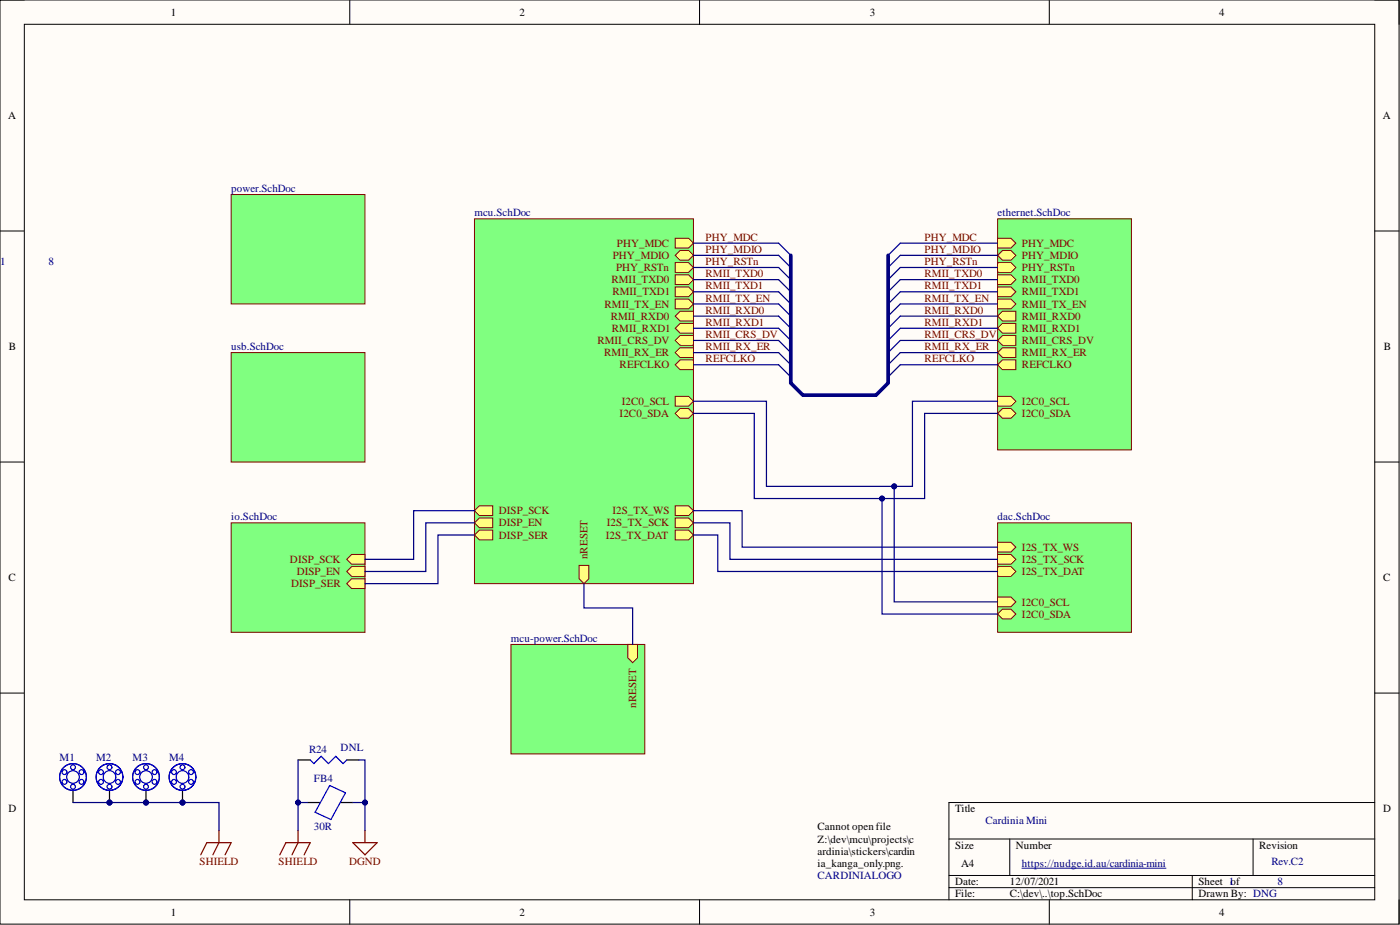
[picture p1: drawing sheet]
<svg xmlns="http://www.w3.org/2000/svg" width="292mm" height="193mm" viewBox="0 0 292 193" stroke-linecap="round" stroke-linejoin="round" font-family="sans-serif">
<defs><g id="words">
<g font-size="2.3">
<text x="35.6" y="3.3">1</text>
<text x="108.4" y="3.3">2</text>
<text x="181.5" y="3.3">3</text>
<text x="254.3" y="3.3">4</text>
<text x="1.7" y="24.9">A</text>
<text x="288.5" y="24.9">A</text>
<text x="1.9" y="73.1">B</text>
<text x="288.7" y="73.1">B</text>
<text x="1.8" y="121.3">C</text>
<text x="288.6" y="121.3">C</text>
<text x="1.8" y="169.4">D</text>
<text x="170.6" y="173.3">Cannot open file</text>
<text x="199.3" y="169.4">Title</text>
<text x="288.6" y="169.4">D</text>
<text x="170.6" y="175.8">Z:\dev\mcu\projects\c</text>
<text x="170.6" y="178.3">ardinia\stickers\cardin</text>
<text x="199.3" y="177.1">Size</text>
<text x="212" y="177.1">Number</text>
<text x="262.7" y="177.1">Revision</text>
<text x="170.6" y="180.9">ia_kanga_only.png.</text>
<text x="170.6" y="183.4">File doINnot exist.</text>
<text x="199.3" y="184.7">Date:</text>
<text x="200.5" y="180.9">A4</text>
<text x="210.7" y="184.7">12/07/2021</text>
<text x="250" y="184.7">Sheet 1of</text>
<text x="35.6" y="191">1</text>
<text x="108.4" y="191">2</text>
<text x="181.5" y="191">3</text>
<text x="199.3" y="187.2">File:</text>
<text x="210.7" y="187.2">C:\dev\..\top.SchDoc</text>
<text x="250" y="187.2">Drawn By: DNG</text>
<text x="254.3" y="191">4</text>
</g>
<g font-size="2.3" fill="#000080">
<text x="48.2" y="40.1">power.SchDoc</text>
<text x="99" y="45.1">mcu.SchDoc</text>
<text x="208.1" y="45.1">ethernet.SchDoc</text>
<text x="0" y="55.3">1</text>
<text x="10.2" y="55.3">8</text>
<text x="48.2" y="73.1">usb.SchDoc</text>
<text x="48.2" y="108.6">io.SchDoc</text>
<text x="208.1" y="108.6">dac.SchDoc</text>
<text x="106.6" y="133.9">mcu-power.SchDoc</text>
<text x="12.4" y="158.8">M1</text>
<text x="20.1" y="158.8">M2</text>
<text x="27.7" y="158.8">M3</text>
<text x="35.3" y="158.8">M4</text>
<text x="64.5" y="157">R24</text>
<text x="71.1" y="156.8">DNL</text>
<text x="65.5" y="163.1">FB4</text>
<text x="65.5" y="173.3">30R</text>
<text x="205.6" y="172">Cardinia Mini</text>
<text x="170.6" y="183.4">CARDes IALOGO</text>
<text x="213.2" y="180.9">https://nudge.id.au/cardinia-mini</text>
<text x="265.3" y="180.4">Rev.C2</text>
<text x="266.5" y="184.7">8</text>
</g>
<g font-size="2.3" fill="#800000">
<text x="128.7" y="51.5">PHY_MDC</text>
<text x="147.2" y="52.8">PHY_MDIO</text>
<text x="147.2" y="50.2">PHY_MDC</text>
<text x="192.9" y="52.8">PHY_MDIO</text>
<text x="192.9" y="50.2">PHY_MDC</text>
<text x="213.2" y="51.5">PHY_MDC</text>
<text x="127.6" y="59.1">RMII_TXD0</text>
<text x="127.8" y="54">PHY_MDIO</text>
<text x="128.5" y="56.6">PHY_RSTn</text>
<text x="147.2" y="57.8">RMII_TXD0</text>
<text x="147.2" y="55.3">PHY_RSTn</text>
<text x="192.9" y="57.8">RMII_TXD0</text>
<text x="192.9" y="55.3">PHY_RSTn</text>
<text x="213.2" y="54">PHY_MDIO</text>
<text x="213.2" y="56.6">PHY_RSTn</text>
<text x="213.2" y="59.1">RMII_TXD0</text>
<text x="126.2" y="64.2">RMII_TX_EN</text>
<text x="127.8" y="61.6">RMII_TXD1</text>
<text x="147.2" y="65.4">RMII_RXD0</text>
<text x="147.2" y="62.9">RMII_TX_EN</text>
<text x="147.2" y="60.4">RMII_TXD1</text>
<text x="192.9" y="65.4">RMII_RXD0</text>
<text x="192.9" y="62.9">RMII_TX_EN</text>
<text x="192.9" y="60.4">RMII_TXD1</text>
<text x="213.2" y="61.6">RMII_TXD1</text>
<text x="213.2" y="64.2">RMII_TX_EN</text>
<text x="124.6" y="71.8">RMII_CRS_DV</text>
<text x="127.4" y="66.7">RMII_RXD0</text>
<text x="127.7" y="69.2">RMII_RXD1</text>
<text x="147.2" y="68">RMII_RXD1</text>
<text x="147.2" y="70.5">RMII_CRS_DV</text>
<text x="192.9" y="68">RMII_RXD1</text>
<text x="192.9" y="70.5">RMII_CRS_DV</text>
<text x="213.2" y="71.8">RMII_CRS_DV</text>
<text x="213.2" y="66.7">RMII_RXD0</text>
<text x="213.2" y="69.2">RMII_RXD1</text>
<text x="126.1" y="74.3">RMII_RX_ER</text>
<text x="129.3" y="76.9">REFCLKO</text>
<text x="147.2" y="73.1">RMII_RX_ER</text>
<text x="147.2" y="75.6">REFCLKO</text>
<text x="192.9" y="73.1">RMII_RX_ER</text>
<text x="192.9" y="75.6">REFCLKO</text>
<text x="213.2" y="76.9">REFCLKO</text>
<text x="213.2" y="74.3">RMII_RX_ER</text>
<text x="129.3" y="87">I2C0_SDA</text>
<text x="129.7" y="84.5">I2C0_SCL</text>
<text x="213.2" y="84.5">I2C0_SCL</text>
<text x="213.2" y="87">I2C0_SDA</text>
<text x="104.1" y="107.3">DISP_SCK</text>
<text x="127.8" y="107.3">I2S_TX_WS</text>
<text x="104.1" y="109.8">DISP_EN</text>
<text x="104.1" y="112.4">DISP_SER</text>
<text x="126.4" y="112.4">I2S_TX_DAT</text>
<text x="126.6" y="109.8">I2S_TX_SCK</text>
<text x="60.5" y="117.4">DISP_SCK</text>
<text x="61.9" y="120">DISP_EN</text>
<text x="122.6" y="116.7" transform="rotate(-90 122.6 116.7)">nRESET</text>
<text x="213.2" y="117.4">I2S_TX_SCK</text>
<text x="213.2" y="120">I2S_TX_DAT</text>
<text x="213.2" y="114.9">I2S_TX_WS</text>
<text x="60.8" y="122.5">DISP_SER</text>
<text x="213.2" y="128.9">I2C0_SDA</text>
<text x="213.2" y="126.3">I2C0_SCL</text>
<text x="132.8" y="147.6" transform="rotate(-90 132.8 147.6)">nRESET</text>
<text x="41.6" y="180.4">SHIELD</text>
<text x="58.1" y="180.4">SHIELD</text>
<text x="72.9" y="180.4">DGND</text>
</g>
</g></defs>
<path d="M0 0h291.9v192.8h-291.9z" fill-rule="evenodd" fill="#fffcf8"/>
<path d="M0 0h291.9v192.8h-291.9z" fill="none" stroke="#000" stroke-width=".21"/>
<path d="M5.1 5.1h281.7v182.6h-281.7z" fill-rule="evenodd" fill="#fffcf8"/>
<g fill="none" stroke="#000" stroke-width=".21">
<path d="M0 0h5.1M73 0v5.1M146 0v5.1M218.9 0v5.1M286.8 0h5.1v5.1M5.1 5.1h281.7v182.6h-281.7zM0 48.2h5.1M286.8 48.2h5.1M0 96.4h5.1M286.8 96.4h5.1M0 144.6h5.1M286.8 144.6h5.1"/>
<path d="M198 175h88.8M210.7 175v7.6M261.4 175v7.6M286.8 167.4h-88.8v20.3M73 187.7v5.1M146 187.7v5.1M198 182.6h88.8M198 185.2h88.8M218.9 187.7v5.1M248.8 182.6v5.1M291.9 187.7v5.1"/>
</g>
<path d="M99 45.7h45.7v76.1h-45.7z" fill-rule="evenodd" fill="#80ff80"/>
<path d="M99 45.7h45.7v76.1h-45.7z" fill="none" stroke="#800000" stroke-width=".21"/>
<path d="M140.9 57.3h2.8l1 1-1 1.1h-2.8z" fill-rule="evenodd" fill="#ffff80"/>
<path d="M140.9 57.3h2.8l1 1-1 1.1h-2.8z" fill="none" stroke="#800000" stroke-width=".21"/>
<path d="M140.9 49.7h2.8l1 1-1 1h-2.8z" fill-rule="evenodd" fill="#ffff80"/>
<path d="M140.9 49.7h2.8l1 1-1 1h-2.8z" fill="none" stroke="#800000" stroke-width=".21"/>
<path d="M140.9 53.3l1-1h1.8l1 1-1 1h-1.8z" fill-rule="evenodd" fill="#ffff80"/>
<path d="M140.9 53.3l1-1h1.8l1 1-1 1h-1.8z" fill="none" stroke="#800000" stroke-width=".21"/>
<path d="M140.9 54.8h2.8l1 1-1 1h-2.8z" fill-rule="evenodd" fill="#ffff80"/>
<path d="M140.9 54.8h2.8l1 1-1 1h-2.8z" fill="none" stroke="#800000" stroke-width=".21"/>
<path d="M140.9 73.6l1-1.1h2.8v2.1h-2.8z" fill-rule="evenodd" fill="#ffff80"/>
<path d="M140.9 73.6l1-1.1h2.8v2.1h-2.8z" fill="none" stroke="#800000" stroke-width=".21"/>
<path d="M140.9 65.9l1-1h2.8v2.1h-2.8z" fill-rule="evenodd" fill="#ffff80"/>
<path d="M140.9 65.9l1-1h2.8v2.1h-2.8z" fill="none" stroke="#800000" stroke-width=".21"/>
<path d="M140.9 68.5l1-1h2.8v2h-2.8z" fill-rule="evenodd" fill="#ffff80"/>
<path d="M140.9 68.5l1-1h2.8v2h-2.8z" fill="none" stroke="#800000" stroke-width=".21"/>
<path d="M140.9 59.9h2.8l1 1-1 1h-2.8z" fill-rule="evenodd" fill="#ffff80"/>
<path d="M140.9 59.9h2.8l1 1-1 1h-2.8z" fill="none" stroke="#800000" stroke-width=".21"/>
<path d="M140.9 71l1-1h2.8v2h-2.8z" fill-rule="evenodd" fill="#ffff80"/>
<path d="M140.9 71l1-1h2.8v2h-2.8z" fill="none" stroke="#800000" stroke-width=".21"/>
<path d="M140.9 76.1l1-1h2.8v2h-2.8z" fill-rule="evenodd" fill="#ffff80"/>
<path d="M140.9 76.1l1-1h2.8v2h-2.8z" fill="none" stroke="#800000" stroke-width=".21"/>
<path d="M140.9 62.4h2.8l1 1-1 1h-2.8z" fill-rule="evenodd" fill="#ffff80"/>
<path d="M140.9 62.4h2.8l1 1-1 1h-2.8z" fill="none" stroke="#800000" stroke-width=".21"/>
<path d="M140.9 82.7h2.8l1 1-1 1h-2.8z" fill-rule="evenodd" fill="#ffff80"/>
<path d="M140.9 82.7h2.8l1 1-1 1h-2.8z" fill="none" stroke="#800000" stroke-width=".21"/>
<path d="M140.9 86.2l1-1h1.8l1 1-1 1.1h-1.8z" fill-rule="evenodd" fill="#ffff80"/>
<path d="M140.9 86.2l1-1h1.8l1 1-1 1.1h-1.8z" fill="none" stroke="#800000" stroke-width=".21"/>
<path d="M140.9 105.5h2.8l1 1-1 1.1h-2.8z" fill-rule="evenodd" fill="#ffff80"/>
<path d="M140.9 105.5h2.8l1 1-1 1.1h-2.8z" fill="none" stroke="#800000" stroke-width=".21"/>
<path d="M140.9 108.1h2.8l1 1-1 1h-2.8z" fill-rule="evenodd" fill="#ffff80"/>
<path d="M140.9 108.1h2.8l1 1-1 1h-2.8z" fill="none" stroke="#800000" stroke-width=".21"/>
<path d="M140.9 110.6h2.8l1 1-1 1h-2.8z" fill-rule="evenodd" fill="#ffff80"/>
<path d="M140.9 110.6h2.8l1 1-1 1h-2.8z" fill="none" stroke="#800000" stroke-width=".21"/>
<path d="M99 109.1l1-1h2.8v2h-2.8z" fill-rule="evenodd" fill="#ffff80"/>
<path d="M99 109.1l1-1h2.8v2h-2.8z" fill="none" stroke="#800000" stroke-width=".21"/>
<path d="M99 111.6l1-1h2.8v2h-2.8z" fill-rule="evenodd" fill="#ffff80"/>
<path d="M99 111.6l1-1h2.8v2h-2.8z" fill="none" stroke="#800000" stroke-width=".21"/>
<path d="M99 106.5l1-1h2.8v2.1h-2.8z" fill-rule="evenodd" fill="#ffff80"/>
<path d="M99 106.5l1-1h2.8v2.1h-2.8z" fill="none" stroke="#800000" stroke-width=".21"/>
<path d="M120.8 118h2.1v2.7l-1.1 1.1-1-1.1z" fill-rule="evenodd" fill="#ffff80"/>
<path d="M120.8 118h2.1v2.7l-1.1 1.1-1-1.1z" fill="none" stroke="#800000" stroke-width=".21"/>
<path d="M208.1 45.7h28v48.2h-28z" fill-rule="evenodd" fill="#80ff80"/>
<path d="M208.1 45.7h28v48.2h-28z" fill="none" stroke="#800000" stroke-width=".21"/>
<path d="M208.1 59.9h2.8l1.1 1-1.1 1h-2.8z" fill-rule="evenodd" fill="#ffff80"/>
<path d="M208.1 59.9h2.8l1.1 1-1.1 1h-2.8z" fill="none" stroke="#800000" stroke-width=".21"/>
<path d="M208.1 76.1l1.1-1h2.8v2h-2.8z" fill-rule="evenodd" fill="#ffff80"/>
<path d="M208.1 76.1l1.1-1h2.8v2h-2.8z" fill="none" stroke="#800000" stroke-width=".21"/>
<path d="M208.1 53.3l1.1-1h1.7l1.1 1-1.1 1h-1.7z" fill-rule="evenodd" fill="#ffff80"/>
<path d="M208.1 53.3l1.1-1h1.7l1.1 1-1.1 1h-1.7z" fill="none" stroke="#800000" stroke-width=".21"/>
<path d="M208.1 73.6l1.1-1.1h2.8v2.1h-2.8z" fill-rule="evenodd" fill="#ffff80"/>
<path d="M208.1 73.6l1.1-1.1h2.8v2.1h-2.8z" fill="none" stroke="#800000" stroke-width=".21"/>
<path d="M208.1 54.8h2.8l1.1 1-1.1 1h-2.8z" fill-rule="evenodd" fill="#ffff80"/>
<path d="M208.1 54.8h2.8l1.1 1-1.1 1h-2.8z" fill="none" stroke="#800000" stroke-width=".21"/>
<path d="M208.1 62.4h2.8l1.1 1-1.1 1h-2.8z" fill-rule="evenodd" fill="#ffff80"/>
<path d="M208.1 62.4h2.8l1.1 1-1.1 1h-2.8z" fill="none" stroke="#800000" stroke-width=".21"/>
<path d="M208.1 71l1.1-1h2.8v2h-2.8z" fill-rule="evenodd" fill="#ffff80"/>
<path d="M208.1 71l1.1-1h2.8v2h-2.8z" fill="none" stroke="#800000" stroke-width=".21"/>
<path d="M208.1 49.7h2.8l1.1 1-1.1 1h-2.8z" fill-rule="evenodd" fill="#ffff80"/>
<path d="M208.1 49.7h2.8l1.1 1-1.1 1h-2.8z" fill="none" stroke="#800000" stroke-width=".21"/>
<path d="M208.1 65.9l1.1-1h2.8v2.1h-2.8z" fill-rule="evenodd" fill="#ffff80"/>
<path d="M208.1 65.9l1.1-1h2.8v2.1h-2.8z" fill="none" stroke="#800000" stroke-width=".21"/>
<path d="M208.1 57.3h2.8l1.1 1-1.1 1.1h-2.8z" fill-rule="evenodd" fill="#ffff80"/>
<path d="M208.1 57.3h2.8l1.1 1-1.1 1.1h-2.8z" fill="none" stroke="#800000" stroke-width=".21"/>
<path d="M208.1 68.5l1.1-1h2.8v2h-2.8z" fill-rule="evenodd" fill="#ffff80"/>
<path d="M208.1 68.5l1.1-1h2.8v2h-2.8z" fill="none" stroke="#800000" stroke-width=".21"/>
<path d="M208.1 82.7h2.8l1.1 1-1.1 1h-2.8z" fill-rule="evenodd" fill="#ffff80"/>
<path d="M208.1 82.7h2.8l1.1 1-1.1 1h-2.8z" fill="none" stroke="#800000" stroke-width=".21"/>
<path d="M208.1 86.2l1.1-1h1.7l1.1 1-1.1 1.1h-1.7z" fill-rule="evenodd" fill="#ffff80"/>
<path d="M208.1 86.2l1.1-1h1.7l1.1 1-1.1 1.1h-1.7z" fill="none" stroke="#800000" stroke-width=".21"/>
<path d="M48.2 40.6h27.9v22.8h-27.9z" fill-rule="evenodd" fill="#80ff80"/>
<path d="M48.2 40.6h27.9v22.8h-27.9z" fill="none" stroke="#800000" stroke-width=".21"/>
<g fill="none" stroke="#000080" stroke-width=".25">
<path d="M162.5 50.7l2.5 2.6M162.5 53.3l2.5 2.5M162.5 55.8l2.5 2.5M162.5 58.3l2.5 2.6M187.8 50.7l-2.5 2.6M187.8 53.3l-2.5 2.5M187.8 55.8l-2.5 2.5M187.8 58.3l-2.5 2.6M162.5 60.9l2.5 2.5M162.5 63.4l2.5 2.5M162.5 65.9l2.5 2.6M162.5 68.5l2.5 2.5"/>
<path d="M162.5 71l2.5 2.6M162.5 73.6l2.5 2.5M162.5 76.1l2.5 2.5M187.8 60.9l-2.5 2.5M187.8 63.4l-2.5 2.5M187.8 65.9l-2.5 2.6M187.8 68.5l-2.5 2.5M187.8 71l-2.5 2.6M187.8 73.6l-2.5 2.5M187.8 76.1l-2.5 2.5"/>
</g>
<path d="M208.1 109.1h28v22.8h-28z" fill-rule="evenodd" fill="#80ff80"/>
<path d="M208.1 109.1h28v22.8h-28z" fill="none" stroke="#800000" stroke-width=".21"/>
<path d="M208.1 115.7h2.8l1.1 1-1.1 1h-2.8z" fill-rule="evenodd" fill="#ffff80"/>
<path d="M208.1 115.7h2.8l1.1 1-1.1 1h-2.8z" fill="none" stroke="#800000" stroke-width=".21"/>
<path d="M208.1 118.2h2.8l1.1 1-1.1 1h-2.8z" fill-rule="evenodd" fill="#ffff80"/>
<path d="M208.1 118.2h2.8l1.1 1-1.1 1h-2.8z" fill="none" stroke="#800000" stroke-width=".21"/>
<path d="M208.1 113.1h2.8l1.1 1-1.1 1.1h-2.8z" fill-rule="evenodd" fill="#ffff80"/>
<path d="M208.1 113.1h2.8l1.1 1-1.1 1.1h-2.8z" fill="none" stroke="#800000" stroke-width=".21"/>
<path d="M208.1 128.1l1.1-1h1.7l1.1 1-1.1 1h-1.7z" fill-rule="evenodd" fill="#ffff80"/>
<path d="M208.1 128.1l1.1-1h1.7l1.1 1-1.1 1h-1.7z" fill="none" stroke="#800000" stroke-width=".21"/>
<path d="M208.1 124.5h2.8l1.1 1.1-1.1 1h-2.8z" fill-rule="evenodd" fill="#ffff80"/>
<path d="M208.1 124.5h2.8l1.1 1.1-1.1 1h-2.8z" fill="none" stroke="#800000" stroke-width=".21"/>
<path d="M48.2 73.6h27.9v22.8h-27.9z" fill-rule="evenodd" fill="#80ff80"/>
<path d="M48.2 73.6h27.9v22.8h-27.9z" fill="none" stroke="#800000" stroke-width=".21"/>
<path d="M48.2 109.1h27.9v22.8h-27.9z" fill-rule="evenodd" fill="#80ff80"/>
<path d="M48.2 109.1h27.9v22.8h-27.9z" fill="none" stroke="#800000" stroke-width=".21"/>
<path d="M72.3 116.7l1.1-1h2.7v2h-2.7z" fill-rule="evenodd" fill="#ffff80"/>
<path d="M72.3 116.7l1.1-1h2.7v2h-2.7z" fill="none" stroke="#800000" stroke-width=".21"/>
<path d="M72.3 119.2l1.1-1h2.7v2h-2.7z" fill-rule="evenodd" fill="#ffff80"/>
<path d="M72.3 119.2l1.1-1h2.7v2h-2.7z" fill="none" stroke="#800000" stroke-width=".21"/>
<path d="M72.3 121.8l1.1-1.1h2.7v2.1h-2.7z" fill-rule="evenodd" fill="#ffff80"/>
<path d="M72.3 121.8l1.1-1.1h2.7v2.1h-2.7z" fill="none" stroke="#800000" stroke-width=".21"/>
<path d="M106.6 134.4h27.9v22.9h-27.9z" fill-rule="evenodd" fill="#80ff80"/>
<path d="M106.6 134.4h27.9v22.9h-27.9z" fill="none" stroke="#800000" stroke-width=".21"/>
<path d="M131 134.4h2v2.8l-1 1-1-1z" fill-rule="evenodd" fill="#ffff80"/>
<path d="M131 134.4h2v2.8l-1 1-1-1z" fill="none" stroke="#800000" stroke-width=".21"/>
<path d="M41.9 178.3l1.3-2.5h5l-1.2 2.5M45.7 173.3v2.5l-1.3 2.5M58.4 178.3l1.3-2.5h5l-1.2 2.5M62.2 173.3v2.5l-1.3 2.5M73.6 175.8h5.1l-2.6 2.5zM76.1 173.3v2.5" fill="none" stroke="#800000" stroke-width=".25"/>
<path d="M15.2 164.9v2.5M64.2 167.4h2.6M71.1 167.4h2.5" fill="none" stroke="#000" stroke-width=".25"/>
<g fill="none" stroke="#00f" stroke-width=".25">
<path d="M14 161.1a.51 .51 0 0 0-.7-.5 .51 .51 0 0 0-.2 .8 .51 .51 0 0 0 .8-.1l.1-.2M15.7 164.1a.51 .51 0 0 0-.6-.4 .51 .51 0 0 0-.3 .8 .51 .51 0 0 0 .9-.1v-.3M16.6 162.1a1.32 1.32 0 0 0-1.9-1.2 1.32 1.32 0 0 0-.4 2.2 1.32 1.32 0 0 0 2.2-.6l.1-.4M17.5 161.1a.51 .51 0 0 0-.7-.5 .51 .51 0 0 0-.2 .8 .51 .51 0 0 0 .8-.1l.1-.2M68.8 163.9l3.3 1.5-3.1 5.6-3.3-1.6z"/>
<circle cx="13.5" cy="163.1" r=".51"/>
<circle cx="15.2" cy="162.1" r="2.79"/>
<circle cx="15.2" cy="160.1" r=".51"/>
<circle cx="17" cy="163.1" r=".51"/>
</g>
<circle cx="22.8" cy="167.4" r=".51" fill="#000080"/>
<circle cx="22.8" cy="167.4" r=".51" fill="none" stroke="#000080" stroke-width=".21"/>
<path d="M22.8 164.9v2.5" fill="none" stroke="#000" stroke-width=".25"/>
<circle cx="22.8" cy="167.4" r=".51" fill="#000080"/>
<circle cx="22.8" cy="167.4" r=".51" fill="none" stroke="#000080" stroke-width=".21"/>
<g fill="none" stroke="#00f" stroke-width=".25">
<path d="M21.6 161.1a.51 .51 0 0 0-.7-.5 .51 .51 0 0 0-.2 .8 .51 .51 0 0 0 .8-.1l.1-.2M23.4 164.1a.51 .51 0 0 0-.7-.4 .51 .51 0 0 0-.2 .8 .51 .51 0 0 0 .8-.1l.1-.3M24.2 162.1a1.32 1.32 0 0 0-1.9-1.2 1.32 1.32 0 0 0-.4 2.2 1.32 1.32 0 0 0 2.2-.6l.1-.4M25.1 161.1a.51 .51 0 0 0-.7-.5 .51 .51 0 0 0-.2 .8 .51 .51 0 0 0 .9-.1v-.2"/>
<circle cx="21.1" cy="163.1" r=".51"/>
<circle cx="22.8" cy="162.1" r="2.79"/>
<circle cx="22.8" cy="160.1" r=".51"/>
<circle cx="24.6" cy="163.1" r=".51"/>
</g>
<circle cx="30.5" cy="167.4" r=".51" fill="#000080"/>
<circle cx="30.5" cy="167.4" r=".51" fill="none" stroke="#000080" stroke-width=".21"/>
<path d="M30.5 164.9v2.5" fill="none" stroke="#000" stroke-width=".25"/>
<circle cx="30.5" cy="167.4" r=".51" fill="#000080"/>
<circle cx="30.5" cy="167.4" r=".51" fill="none" stroke="#000080" stroke-width=".21"/>
<g fill="none" stroke="#00f" stroke-width=".25">
<path d="M29.2 161.1a.51 .51 0 0 0-.7-.5 .51 .51 0 0 0-.2 .8 .51 .51 0 0 0 .8-.1l.1-.2M31 164.1a.51 .51 0 0 0-.7-.4 .51 .51 0 0 0-.2 .8 .51 .51 0 0 0 .8-.1l.1-.3M31.8 162.1a1.32 1.32 0 0 0-1.9-1.2 1.32 1.32 0 0 0-.3 2.2 1.32 1.32 0 0 0 2.1-.6l.1-.4M32.7 161.1a.51 .51 0 0 0-.6-.5 .51 .51 0 0 0-.3 .8 .51 .51 0 0 0 .9-.1v-.2"/>
<circle cx="28.7" cy="163.1" r=".51"/>
<circle cx="30.5" cy="162.1" r="2.79"/>
<circle cx="30.5" cy="160.1" r=".51"/>
<circle cx="32.2" cy="163.1" r=".51"/>
</g>
<circle cx="38.1" cy="167.4" r=".51" fill="#000080"/>
<circle cx="38.1" cy="167.4" r=".51" fill="none" stroke="#000080" stroke-width=".21"/>
<path d="M38.1 164.9v2.5" fill="none" stroke="#000" stroke-width=".25"/>
<circle cx="38.1" cy="167.4" r=".51" fill="#000080"/>
<g fill="none" stroke="#000080" stroke-width=".21">
<path d="M213.2 181.1h30.1"/>
<circle cx="38.1" cy="167.4" r=".51"/>
</g>
<g fill="none" stroke="#00f" stroke-width=".25">
<path d="M64.7 158.5l.8 .8 1.5-1.5 1.5 1.5 1.6-1.5 1.5 1.5 .7-.8M36.8 161.1a.51 .51 0 0 0-.7-.5 .51 .51 0 0 0-.2 .8 .51 .51 0 0 0 .8-.1l.1-.2M38.6 164.1a.51 .51 0 0 0-.7-.4 .51 .51 0 0 0-.2 .8 .51 .51 0 0 0 .8-.1l.1-.3M39.4 162.1a1.32 1.32 0 0 0-1.9-1.2 1.32 1.32 0 0 0-.3 2.2 1.32 1.32 0 0 0 2.1-.6l.1-.4M40.4 161.1a.51 .51 0 0 0-.7-.5 .51 .51 0 0 0-.2 .8 .51 .51 0 0 0 .8-.1l.1-.2"/>
<circle cx="36.3" cy="163.1" r=".51"/>
<circle cx="38.1" cy="162.1" r="2.79"/>
<circle cx="38.1" cy="160.1" r=".51"/>
<circle cx="39.9" cy="163.1" r=".51"/>
</g>
<path d="M62.2 158.5h2.5M72.3 158.5h2.6" fill="none" stroke="#000" stroke-width=".25"/>
<g fill="none" stroke="#000080" stroke-width=".25">
<path d="M144.7 50.7h17.8M144.7 53.3h17.8M144.7 55.8h17.8M144.7 58.3h17.8M187.8 50.7h20.3M187.8 53.3h20.3M187.8 55.8h20.3M187.8 58.3h20.3M144.7 60.9h17.8M144.7 63.4h17.8M144.7 65.9h17.8M144.7 68.5h17.8"/>
<path d="M144.7 71h17.8M144.7 73.6h17.8M144.7 76.1h17.8M187.8 60.9h20.3M187.8 63.4h20.3M187.8 65.9h20.3M187.8 68.5h20.3M187.8 71h20.3M187.8 73.6h20.3M187.8 76.1h20.3M99 106.5h-12.7v10.2h-10.2M99 109.1h-10.2v10.1h-12.7"/>
<path d="M99 111.6h-7.6v10.2h-15.3M144.7 106.5h10.1v7.6h53.3M144.7 109.1h7.6v7.6h55.8M144.7 111.6h5.1v7.6h58.3M121.8 121.8v5h10.2v7.6M15.2 167.4h30.5v5.9"/>
</g>
<circle cx="22.8" cy="167.4" r=".51" fill="#000080"/>
<circle cx="22.8" cy="167.4" r=".51" fill="none" stroke="#000080" stroke-width=".21"/>
<circle cx="30.5" cy="167.4" r=".51" fill="#000080"/>
<circle cx="30.5" cy="167.4" r=".51" fill="none" stroke="#000080" stroke-width=".21"/>
<circle cx="38.1" cy="167.4" r=".51" fill="#000080"/>
<circle cx="38.1" cy="167.4" r=".51" fill="none" stroke="#000080" stroke-width=".21"/>
<path d="M64.2 167.4h-2v5.9" fill="none" stroke="#000080" stroke-width=".25"/>
<circle cx="62.2" cy="167.4" r=".51" fill="#000080"/>
<circle cx="62.2" cy="167.4" r=".51" fill="none" stroke="#000080" stroke-width=".21"/>
<path d="M73.6 167.4h2.5v5.9" fill="none" stroke="#000080" stroke-width=".25"/>
<circle cx="76.1" cy="167.4" r=".51" fill="#000080"/>
<circle cx="76.1" cy="167.4" r=".51" fill="none" stroke="#000080" stroke-width=".21"/>
<path d="M62.2 158.5v8.9" fill="none" stroke="#000080" stroke-width=".25"/>
<circle cx="62.2" cy="167.4" r=".51" fill="#000080"/>
<circle cx="62.2" cy="167.4" r=".51" fill="none" stroke="#000080" stroke-width=".21"/>
<path d="M74.9 158.5h1.2v8.9" fill="none" stroke="#000080" stroke-width=".25"/>
<circle cx="76.1" cy="167.4" r=".51" fill="#000080"/>
<circle cx="76.1" cy="167.4" r=".51" fill="none" stroke="#000080" stroke-width=".21"/>
<path d="M186.6 101.5v24.1h21.5" fill="none" stroke="#000080" stroke-width=".25"/>
<circle cx="186.6" cy="101.5" r=".51" fill="#000080"/>
<circle cx="186.6" cy="101.5" r=".51" fill="none" stroke="#000080" stroke-width=".21"/>
<path d="M184 104v24.1h24.1" fill="none" stroke="#000080" stroke-width=".25"/>
<circle cx="184" cy="104" r=".51" fill="#000080"/>
<circle cx="184" cy="104" r=".51" fill="none" stroke="#000080" stroke-width=".21"/>
<path d="M144.7 83.7h15.2v17.8h30.5v-17.8h17.7" fill="none" stroke="#000080" stroke-width=".25"/>
<circle cx="186.6" cy="101.5" r=".51" fill="#000080"/>
<circle cx="186.6" cy="101.5" r=".51" fill="none" stroke="#000080" stroke-width=".21"/>
<path d="M144.7 86.2h12.7v17.8h35.5v-17.8h15.2" fill="none" stroke="#000080" stroke-width=".25"/>
<circle cx="184" cy="104" r=".51" fill="#000080"/>
<circle cx="184" cy="104" r=".51" fill="none" stroke="#000080" stroke-width=".21"/>
<path d="M165 53.3v26.6l2.5 2.5h15.3l2.5-2.5v-26.6" fill="none" stroke="#000080" stroke-width=".76"/>
<use href="#words"/>
</svg>
